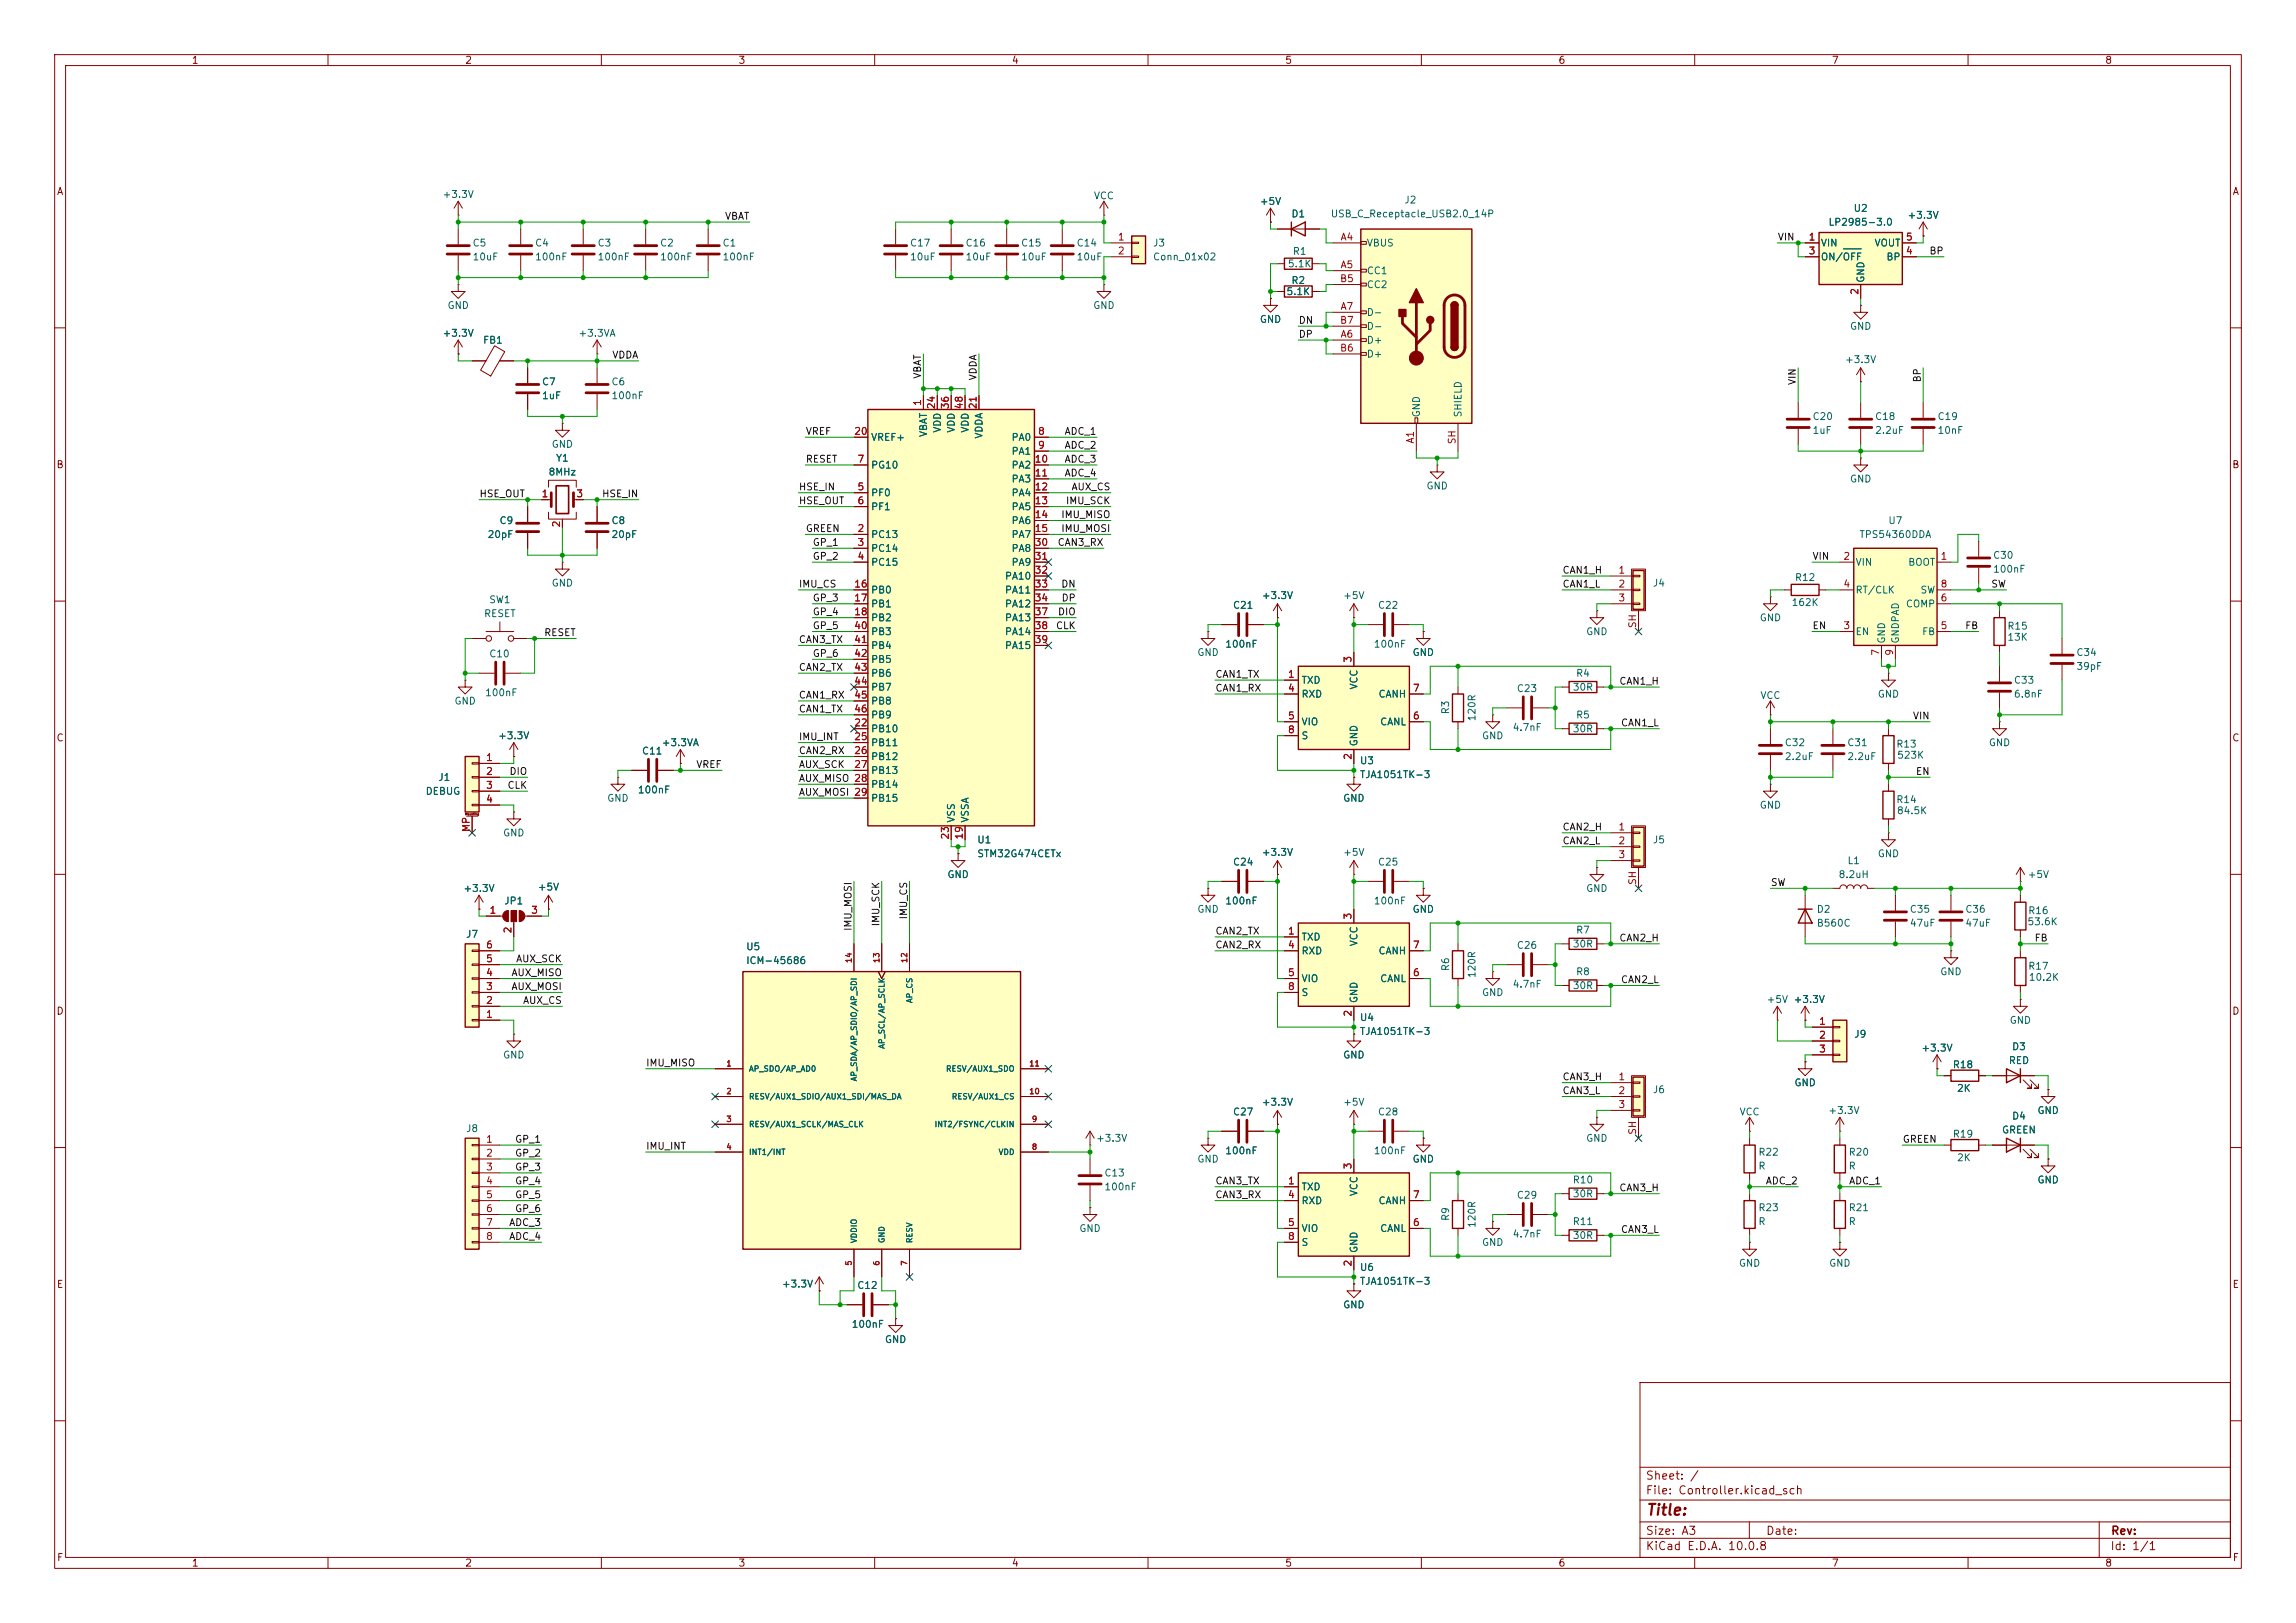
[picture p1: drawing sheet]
<svg xmlns="http://www.w3.org/2000/svg" width="420mm" height="297mm" viewBox="0 0 420 297" stroke-linecap="round" stroke-linejoin="round" font-family="sans-serif">
<defs><g id="words">
<text font-size="2" fill="#840000" x="301" y="277.8">Title:</text>
<g font-size="1.5" fill="#840000">
<text x="300.9" y="273.8">File: Controller.kicad_sch</text>
<text x="300.9" y="271.1">Sheet: /</text>
<text x="300.9" y="281.2">Size: A3</text>
<text x="322.9" y="281.2">Date:</text>
<text x="386" y="281.2">Rev:</text>
<text x="300.9" y="284">KiCad E.D.A. 10.0.8</text>
<text x="385.9" y="284">Id: 1/1</text>
</g>
<g font-size="1.3" fill="#840000">
<text x="35" y="12">1</text>
<text x="85" y="12">2</text>
<text x="135" y="12">3</text>
<text x="185" y="12">4</text>
<text x="235" y="12">5</text>
<text x="285" y="12">6</text>
<text x="335" y="12">7</text>
<text x="385" y="12">8</text>
<text x="10.3" y="36">A</text>
<text x="408.3" y="36">A</text>
<text x="10.2" y="86">B</text>
<text x="408.2" y="86">B</text>
<text x="10.2" y="136">C</text>
<text x="408.2" y="136">C</text>
<text x="10.2" y="186">D</text>
<text x="408.2" y="186">D</text>
<text x="10.3" y="236">E</text>
<text x="408.3" y="236">E</text>
<text x="10.3" y="286">F</text>
<text x="35" y="287">1</text>
<text x="85" y="287">2</text>
<text x="135" y="287">3</text>
<text x="185" y="287">4</text>
<text x="235" y="287">5</text>
<text x="285" y="287">6</text>
<text x="335" y="287">7</text>
<text x="385" y="287">8</text>
<text x="408.3" y="286">F</text>
</g>
<g font-size="1.3" fill="#006464">
<text x="80.9" y="36.5">+3.3V</text>
<text x="200" y="36.8">VCC</text>
<text x="230.3" y="37.8">+5V</text>
<text x="236.1" y="40.1">D1</text>
<text x="243.3" y="40.1">USB_C_Receptacle_USB2.0_14P</text>
<text x="256.8" y="37.5">J2</text>
<text x="334.4" y="41.6">LP2985-3.0</text>
<text x="339" y="39.1">U2</text>
<text x="348.8" y="40.3">+3.3V</text>
<text x="86.3" y="45.4">C5</text>
<text x="86.3" y="48">10uF</text>
<text x="97.8" y="45.4">C4</text>
<text x="97.8" y="48">100nF</text>
<text x="109.2" y="45.4">C3</text>
<text x="109.2" y="48">100nF</text>
<text x="120.6" y="45.4">C2</text>
<text x="120.6" y="48">100nF</text>
<text x="132.1" y="45.4">C1</text>
<text x="132.1" y="48">100nF</text>
<text x="166.4" y="45.4">C17</text>
<text x="166.4" y="48">10uF</text>
<text x="176.5" y="45.4">C16</text>
<text x="176.5" y="48">10uF</text>
<text x="186.7" y="45.4">C15</text>
<text x="186.7" y="48">10uF</text>
<text x="196.8" y="45.4">C14</text>
<text x="196.8" y="48">10uF</text>
<text x="210.8" y="45.4">J3</text>
<text x="210.8" y="48">Conn_01x02</text>
<text x="236.4" y="46.9">R1</text>
<text x="249.9" y="45.4">VBUS</text>
<text x="333" y="45.4">VIN</text>
<text x="333" y="48">ON/OFF</text>
<text x="342.8" y="45.4">VOUT</text>
<text x="345" y="48">BP</text>
<text x="235.5" y="49.2">5.1K</text>
<text x="236.1" y="52.3">R2</text>
<text x="249.9" y="50.5">CC1</text>
<text x="249.9" y="53">CC2</text>
<text x="341.3" y="51.8" transform="rotate(-90 341.3 51.8)">GND</text>
<text x="81.8" y="56.8">GND</text>
<text x="199.9" y="56.8">GND</text>
<text x="230.3" y="59.4">GND</text>
<text x="235.2" y="54.3">5.1K</text>
<text x="249.9" y="58.1">D-</text>
<text x="80.9" y="61.9">+3.3V</text>
<text x="88.3" y="63.2">FB1</text>
<text x="105.7" y="61.9">+3.3VA</text>
<text x="249.9" y="63.2">D+</text>
<text x="249.9" y="65.7">D+</text>
<text x="249.9" y="60.7">D-</text>
<text x="338.3" y="60.7">GND</text>
<text x="99" y="70.8">C7</text>
<text x="111.7" y="70.8">C6</text>
<text x="337.4" y="66.7">+3.3V</text>
<text x="99" y="73.4">1uF</text>
<text x="111.7" y="73.4">100nF</text>
<text x="260" y="76.5" transform="rotate(-90 260 76.5)">GND</text>
<text x="267.7" y="76.5" transform="rotate(-90 267.7 76.5)">SHIELD</text>
<text x="331.5" y="77.2">C20</text>
<text x="342.9" y="77.2">C18</text>
<text x="354.3" y="77.2">C19</text>
<text x="100.8" y="82.2">GND</text>
<text x="159.2" y="81">VREF+</text>
<text x="169.9" y="80.1" transform="rotate(-90 169.9 80.1)">VBAT</text>
<text x="172.4" y="79.3" transform="rotate(-90 172.4 79.3)">VDD</text>
<text x="175" y="79.3" transform="rotate(-90 175 79.3)">VDD</text>
<text x="177.5" y="79.3" transform="rotate(-90 177.5 79.3)">VDD</text>
<text x="180" y="80.4" transform="rotate(-90 180 80.4)">VDDA</text>
<text x="184.9" y="81">PA0</text>
<text x="184.9" y="83.5">PA1</text>
<text x="331.5" y="79.7">1uF</text>
<text x="342.9" y="79.7">2.2uF</text>
<text x="354.3" y="79.7">10nF</text>
<text x="100.2" y="87.3">8MHz</text>
<text x="101.6" y="84.8">Y1</text>
<text x="159.2" y="86.1">PG10</text>
<text x="184.9" y="86.1">PA2</text>
<text x="184.9" y="88.6">PA3</text>
<text x="260.8" y="89.9">GND</text>
<text x="338.3" y="88.6">GND</text>
<text x="159.2" y="91.1">PF0</text>
<text x="159.2" y="93.7">PF1</text>
<text x="184.9" y="91.1">PA4</text>
<text x="184.9" y="93.7">PA5</text>
<text x="89.1" y="98.8">20pF</text>
<text x="91.3" y="96.2">C9</text>
<text x="111.7" y="96.2">C8</text>
<text x="111.7" y="98.8">20pF</text>
<text x="159.2" y="98.8">PC13</text>
<text x="159.2" y="101.3">PC14</text>
<text x="184.9" y="96.2">PA6</text>
<text x="184.9" y="98.8">PA7</text>
<text x="184.9" y="101.3">PA8</text>
<text x="340" y="98.8">TPS54360DDA</text>
<text x="345.3" y="96.2">U7</text>
<text x="100.8" y="107.6">GND</text>
<text x="159.2" y="103.8">PC15</text>
<text x="183.7" y="106.4">PA10</text>
<text x="184.9" y="103.8">PA9</text>
<text x="302.2" y="107.6">J4</text>
<text x="328.2" y="106.6">R12</text>
<text x="339.3" y="103.8">VIN</text>
<text x="349" y="103.8">BOOT</text>
<text x="364.5" y="102.6">C30</text>
<text x="364.5" y="105.1">100nF</text>
<text x="88.4" y="113.2">RESET</text>
<text x="89.4" y="110.7">SW1</text>
<text x="159.2" y="108.9">PB0</text>
<text x="159.2" y="111.5">PB1</text>
<text x="159.2" y="114">PB2</text>
<text x="183.7" y="108.9">PA11</text>
<text x="183.7" y="111.5">PA12</text>
<text x="183.7" y="114">PA13</text>
<text x="225.4" y="111.7">C21</text>
<text x="230.7" y="109.9">+3.3V</text>
<text x="245.6" y="109.9">+5V</text>
<text x="252" y="111.7">C22</text>
<text x="321.8" y="114">GND</text>
<text x="327.6" y="111.2">162K</text>
<text x="339.3" y="108.9">RT/CLK</text>
<text x="348.5" y="111.5">COMP</text>
<text x="351.2" y="108.9">SW</text>
<text x="159.2" y="116.5">PB3</text>
<text x="159.2" y="119.1">PB4</text>
<text x="183.7" y="116.5">PA14</text>
<text x="183.7" y="119.1">PA15</text>
<text x="224" y="118.8">100nF</text>
<text x="251.2" y="118.8">100nF</text>
<text x="290" y="116.5">GND</text>
<text x="339.3" y="116.5">EN</text>
<text x="345.1" y="117.9" transform="rotate(-90 345.1 117.9)">GND</text>
<text x="347.7" y="117.9" transform="rotate(-90 347.7 117.9)">GNDPAD</text>
<text x="351.5" y="116.5">FB</text>
<text x="367.1" y="115.5">R15</text>
<text x="367.1" y="117.5">13K</text>
<text x="89.4" y="120.6">C10</text>
<text x="159.2" y="121.6">PB5</text>
<text x="159.2" y="124.2">PB6</text>
<text x="218.9" y="120.3">GND</text>
<text x="238" y="125.4">TXD</text>
<text x="258.3" y="120.3">GND</text>
<text x="288.2" y="124.2">R4</text>
<text x="368.3" y="125.4">C33</text>
<text x="379.7" y="120.3">C34</text>
<text x="379.7" y="122.9">39pF</text>
<text x="83" y="129.2">GND</text>
<text x="88.6" y="127.7">100nF</text>
<text x="159.2" y="126.7">PB7</text>
<text x="159.2" y="129.2">PB8</text>
<text x="159.2" y="131.8">PB9</text>
<text x="238" y="128">RXD</text>
<text x="248.6" y="126.3" transform="rotate(-90 248.6 126.3)">VCC</text>
<text x="252.1" y="128">CANH</text>
<text x="265.4" y="130.8" transform="rotate(-90 265.4 130.8)">R3</text>
<text x="277.4" y="126.9">C23</text>
<text x="287.6" y="126.7">30R</text>
<text x="288.2" y="131.8">R5</text>
<text x="321.9" y="128.2">VCC</text>
<text x="343.4" y="128">GND</text>
<text x="368.3" y="128">6.8nF</text>
<text x="91" y="135.6">+3.3V</text>
<text x="120.9" y="136.9">+3.3VA</text>
<text x="159.2" y="134.3">PB10</text>
<text x="159.2" y="136.9">PB11</text>
<text x="238" y="133">VIO</text>
<text x="238" y="135.6">S</text>
<text x="248.6" y="136.7" transform="rotate(-90 248.6 136.7)">GND</text>
<text x="252.4" y="133">CANL</text>
<text x="270.2" y="132.1" transform="rotate(-90 270.2 132.1)">120R</text>
<text x="271" y="135.6">GND</text>
<text x="276.6" y="134.1">4.7nF</text>
<text x="287.6" y="134.3">30R</text>
<text x="326.4" y="136.9">C32</text>
<text x="337.8" y="136.9">C31</text>
<text x="346.8" y="137.1">R13</text>
<text x="363.7" y="136.9">GND</text>
<text x="80.1" y="143.2">J1</text>
<text x="117.3" y="138.4">C11</text>
<text x="159.2" y="139.4">PB12</text>
<text x="159.2" y="141.9">PB13</text>
<text x="248.7" y="140.2">U3</text>
<text x="248.7" y="142.7">TJA1051TK-3</text>
<text x="326.4" y="139.4">2.2uF</text>
<text x="337.8" y="139.4">2.2uF</text>
<text x="346.9" y="139.1">523K</text>
<text x="77.8" y="145.7">DEBUG</text>
<text x="111" y="147">GND</text>
<text x="116.6" y="145.5">100nF</text>
<text x="159.2" y="144.5">PB14</text>
<text x="159.2" y="147">PB15</text>
<text x="245.6" y="147">GND</text>
<text x="321.8" y="148.3">GND</text>
<text x="346.8" y="147.3">R14</text>
<text x="346.9" y="149.3">84.5K</text>
<text x="91.9" y="153.4">GND</text>
<text x="175" y="150.6" transform="rotate(-90 175 150.6)">VSS</text>
<text x="177.5" y="150.6" transform="rotate(-90 177.5 150.6)">VSSA</text>
<text x="178.7" y="154.6">U1</text>
<text x="302.2" y="154.6">J5</text>
<text x="173.2" y="161">GND</text>
<text x="178.7" y="157.2">STM32G474CETx</text>
<text x="225.4" y="158.7">C24</text>
<text x="230.7" y="156.9">+3.3V</text>
<text x="245.6" y="156.9">+5V</text>
<text x="252" y="158.7">C25</text>
<text x="336.2" y="161">8.2uH</text>
<text x="337.8" y="158.4">L1</text>
<text x="343.4" y="157.2">GND</text>
<text x="370.8" y="161">+5V</text>
<text x="84.7" y="163.5">+3.3V</text>
<text x="92.1" y="165.8">JP1</text>
<text x="98.3" y="163.3">+5V</text>
<text x="218.9" y="167.3">GND</text>
<text x="224" y="165.8">100nF</text>
<text x="251.2" y="165.8">100nF</text>
<text x="258.3" y="167.3">GND</text>
<text x="290" y="163.5">GND</text>
<text x="332.2" y="167.3">D2</text>
<text x="349.2" y="167.3">C35</text>
<text x="359.4" y="167.3">C36</text>
<text x="370.9" y="167.6">R16</text>
<text x="85.1" y="171.9">J7</text>
<text x="238" y="172.4">TXD</text>
<text x="248.6" y="173.3" transform="rotate(-90 248.6 173.3)">VCC</text>
<text x="277.4" y="173.9">C26</text>
<text x="287.6" y="173.7">30R</text>
<text x="288.2" y="171.1">R7</text>
<text x="332.2" y="169.9">B560C</text>
<text x="349.2" y="169.9">47uF</text>
<text x="359.4" y="169.9">47uF</text>
<text x="370.8" y="169.6">53.6K</text>
<text x="136.4" y="174.2">U5</text>
<text x="136.4" y="176.7">ICM-45686</text>
<text x="238" y="175">RXD</text>
<text x="252.1" y="175">CANH</text>
<text x="265.4" y="177.8" transform="rotate(-90 265.4 177.8)">R6</text>
<text x="270.2" y="179.1" transform="rotate(-90 270.2 179.1)">120R</text>
<text x="288.2" y="178.8">R8</text>
<text x="354.8" y="178.8">GND</text>
<text x="370.9" y="177.7">R17</text>
<text x="371" y="179.8">10.2K</text>
<text x="238" y="180">VIO</text>
<text x="238" y="182.6">S</text>
<text x="248.6" y="183.7" transform="rotate(-90 248.6 183.7)">GND</text>
<text x="252.4" y="180">CANL</text>
<text x="271" y="182.6">GND</text>
<text x="276.6" y="181">4.7nF</text>
<text x="287.6" y="181.3">30R</text>
<text x="323.1" y="183.8">+5V +3.3V</text>
<text x="328" y="183.8">+3.3V</text>
<text x="248.7" y="187.1">U4</text>
<text x="248.7" y="189.7">TJA1051TK-3</text>
<text x="339.1" y="190.2">J9</text>
<text x="367.5" y="187.7">GND</text>
<text x="91.9" y="194">GND</text>
<text x="245.6" y="194">GND</text>
<text x="351.4" y="192.7">+3.3V</text>
<text x="357.1" y="195.8">R18</text>
<text x="367.3" y="195">RED</text>
<text x="367.9" y="192.5">D3</text>
<text x="230.7" y="202.6">+3.3V</text>
<text x="245.6" y="202.6">+5V</text>
<text x="302.2" y="200.4">J6</text>
<text x="328.1" y="199.1">GND</text>
<text x="357.9" y="200.1">2K</text>
<text x="85.1" y="207.5">J8</text>
<text x="200.4" y="209.2">+3.3V</text>
<text x="225.4" y="204.4">C27</text>
<text x="252" y="204.4">C28</text>
<text x="290" y="209.2">GND</text>
<text x="318.1" y="204.4">VCC</text>
<text x="334.3" y="204.2">+3.3V</text>
<text x="357.1" y="208.5">R19</text>
<text x="366.1" y="207.7">GREEN</text>
<text x="367.9" y="205.2">D4</text>
<text x="372.6" y="204.2">GND</text>
<text x="201.9" y="215.6">C13</text>
<text x="218.9" y="213.1">GND</text>
<text x="224" y="211.5">100nF</text>
<text x="251.2" y="211.5">100nF</text>
<text x="258.3" y="213.1">GND</text>
<text x="321.5" y="211.8">R22</text>
<text x="321.5" y="214.3">R</text>
<text x="338.1" y="211.8">R20</text>
<text x="338.1" y="214.3">R</text>
<text x="357.9" y="212.8">2K</text>
<text x="201.9" y="218.1">100nF</text>
<text x="238" y="218.1">TXD</text>
<text x="238" y="220.7">RXD</text>
<text x="248.6" y="219" transform="rotate(-90 248.6 219)">VCC</text>
<text x="252.1" y="220.7">CANH</text>
<text x="277.4" y="219.7">C29</text>
<text x="287.6" y="216.9">R10</text>
<text x="287.6" y="219.4">30R</text>
<text x="321.5" y="221.9">R23</text>
<text x="338.1" y="221.9">R21</text>
<text x="372.6" y="216.9">GND</text>
<text x="197.3" y="225.8">GND</text>
<text x="238" y="225.8">VIO</text>
<text x="252.4" y="225.8">CANL</text>
<text x="265.4" y="223.5" transform="rotate(-90 265.4 223.5)">R9</text>
<text x="270.2" y="224.8" transform="rotate(-90 270.2 224.8)">120R</text>
<text x="276.6" y="226.8">4.7nF</text>
<text x="287.6" y="224.5">R11</text>
<text x="287.6" y="227">30R</text>
<text x="321.5" y="224.5">R</text>
<text x="338.1" y="224.5">R</text>
<text x="238" y="228.3">S</text>
<text x="248.6" y="229.4" transform="rotate(-90 248.6 229.4)">GND</text>
<text x="248.7" y="232.9">U6</text>
<text x="271" y="228.3">GND</text>
<text x="318" y="232.1">GND</text>
<text x="334.5" y="232.1">GND</text>
<text x="142.9" y="235.9">+3.3V</text>
<text x="156.7" y="236.2">C12</text>
<text x="245.6" y="239.7">GND</text>
<text x="248.7" y="235.4">TJA1051TK-3</text>
<text x="155.7" y="243.3">100nF</text>
<text x="161.8" y="246.1">GND</text>
</g>
<g font-size="1.3" fill="#0f0f0f">
<text x="132.5" y="40.5">VBAT</text>
<text x="325.1" y="44.3">VIN</text>
<text x="352.8" y="46.9">BP</text>
<text x="237.5" y="59.6">DN</text>
<text x="111.9" y="65.9">VDDA</text>
<text x="237.5" y="62.1">DP</text>
<text x="168.8" y="69.4" transform="rotate(-90 168.8 69.4)">VBAT</text>
<text x="178.9" y="69.7" transform="rotate(-90 178.9 69.7)">VDDA</text>
<text x="328.8" y="70.6" transform="rotate(-90 328.8 70.6)">VIN</text>
<text x="351.7" y="70.1" transform="rotate(-90 351.7 70.1)">BP</text>
<text x="147.3" y="79.9">VREF</text>
<text x="194.6" y="79.9">ADC_1</text>
<text x="194.6" y="82.4">ADC_2</text>
<text x="147.3" y="85">RESET</text>
<text x="194.6" y="85">ADC_3</text>
<text x="194.6" y="87.5">ADC_4</text>
<text x="87.6" y="91.3">HSE_OUT</text>
<text x="110" y="91.3">HSE_IN</text>
<text x="146" y="90">HSE_IN</text>
<text x="146" y="92.6">HSE_OUT</text>
<text x="194" y="95.1">IMU_MISO</text>
<text x="194.9" y="92.6">IMU_SCK</text>
<text x="195.9" y="90">AUX_CS</text>
<text x="147.3" y="97.7">GREEN</text>
<text x="148.6" y="100.2">GP_1</text>
<text x="193.4" y="100.2">CAN3_RX</text>
<text x="194" y="97.7">IMU_MOSI</text>
<text x="146" y="107.8">IMU_CS</text>
<text x="148.6" y="102.7">GP_2</text>
<text x="194" y="107.8">DN</text>
<text x="285.7" y="107.8">CAN1_L</text>
<text x="285.7" y="105.3">CAN1_H</text>
<text x="331.4" y="102.7">VIN</text>
<text x="364.1" y="107.8">SW</text>
<text x="148.6" y="110.4">GP_3</text>
<text x="148.6" y="112.9">GP_4</text>
<text x="193.4" y="112.9">DIO</text>
<text x="194.1" y="110.4">DP</text>
<text x="99.4" y="116.7">RESET</text>
<text x="146" y="118">CAN3_TX</text>
<text x="148.6" y="115.4">GP_5</text>
<text x="193.1" y="115.4">CLK</text>
<text x="331.4" y="115.4">EN</text>
<text x="359.4" y="115.4">FB</text>
<text x="146" y="123.1">CAN2_TX</text>
<text x="148.6" y="120.5">GP_6</text>
<text x="222.2" y="124.3">CAN1_TX</text>
<text x="296.1" y="125.6">CAN1_H</text>
<text x="146" y="128.1">CAN1_RX</text>
<text x="146" y="130.7">CAN1_TX</text>
<text x="222.2" y="126.9">CAN1_RX</text>
<text x="349.8" y="132">VIN</text>
<text x="146" y="135.8">IMU_INT</text>
<text x="296.4" y="133.2">CAN1_L</text>
<text x="93.1" y="142.1">DIO</text>
<text x="127.3" y="140.8">VREF</text>
<text x="146" y="138.3">CAN2_RX</text>
<text x="146" y="140.8">AUX_SCK</text>
<text x="146" y="143.4">AUX_MISO 28</text>
<text x="350.4" y="142.1">EN</text>
<text x="92.7" y="144.7">CLK</text>
<text x="146" y="145.9">AUX_MOSI 29</text>
<text x="285.7" y="152.3">CAN2_H</text>
<text x="285.7" y="154.8">CAN2_L</text>
<text x="323.8" y="162.4">SW</text>
<text x="156.1" y="170.5" transform="rotate(-90 156.1 170.5)">IMU_MOSI</text>
<text x="161.2" y="169.6" transform="rotate(-90 161.2 169.6)">IMU_SCK</text>
<text x="166.2" y="168.4" transform="rotate(-90 166.2 168.4)">IMU_CS</text>
<text x="222.2" y="173.9">CAN2_RX</text>
<text x="222.2" y="171.3">CAN2_TX</text>
<text x="296.1" y="172.6">CAN2_H</text>
<text x="372.1" y="172.6">FB</text>
<text x="93.5" y="178.9">AUX_MISO</text>
<text x="94.3" y="176.4">AUX_SCK</text>
<text x="93.5" y="181.5">AUX_MOSI</text>
<text x="95.6" y="184">AUX_CS</text>
<text x="296.4" y="180.2">CAN2_L</text>
<text x="118.1" y="195.5">IMU_MISO</text>
<text x="285.7" y="198">CAN3_H</text>
<text x="285.7" y="200.5">CAN3_L</text>
<text x="94.1" y="209.4">GP_1</text>
<text x="348" y="209.4">GREEN</text>
<text x="94.1" y="214.5">GP_3</text>
<text x="94.1" y="212">GP_2</text>
<text x="118.1" y="210.7">IMU_INT</text>
<text x="94.1" y="217">GP_4</text>
<text x="94.1" y="219.6">GP_5</text>
<text x="222.2" y="217">CAN3_TX</text>
<text x="222.2" y="219.6">CAN3_RX</text>
<text x="296.1" y="218.3">CAN3_H</text>
<text x="322.9" y="217">ADC_2</text>
<text x="338.1" y="217">ADC_1</text>
<text x="93" y="227.2">ADC_4</text>
<text x="93" y="224.7">ADC_3</text>
<text x="94.1" y="222.1">GP_6</text>
<text x="296.4" y="225.9">CAN3_L</text>
</g>
<g font-size="1.3" fill="#a90000">
<text x="204.4" y="44.3">1</text>
<text x="204.4" y="46.9">2</text>
<text x="245.1" y="44.3">A4</text>
<text x="330.7" y="44.3">1</text>
<text x="330.7" y="46.9">3</text>
<text x="348.5" y="46.9">4</text>
<text x="348.5" y="44.3">5</text>
<text x="245" y="51.9">B5</text>
<text x="245.1" y="49.4">A5</text>
<text x="245" y="59.6">B7</text>
<text x="245.1" y="57">A7</text>
<text x="340.2" y="54.1" transform="rotate(-90 340.2 54.1)">2</text>
<text x="245" y="64.6">B6</text>
<text x="245.1" y="62.1">A6</text>
<text x="168.8" y="74.4" transform="rotate(-90 168.8 74.4)">1</text>
<text x="171.3" y="75" transform="rotate(-90 171.3 75)">24</text>
<text x="173.9" y="75" transform="rotate(-90 173.9 75)">36</text>
<text x="176.4" y="75" transform="rotate(-90 176.4 75)">48</text>
<text x="178.9" y="75" transform="rotate(-90 178.9 75)">21</text>
<text x="156.1" y="79.9">20</text>
<text x="189.8" y="79.9">8</text>
<text x="189.8" y="82.4">9</text>
<text x="258.9" y="81.3" transform="rotate(-90 258.9 81.3)">A1</text>
<text x="266.6" y="81.4" transform="rotate(-90 266.6 81.4)">SH</text>
<text x="156.7" y="85">7</text>
<text x="189.2" y="85">10</text>
<text x="189.2" y="87.5">11</text>
<text x="99" y="91.3">1</text>
<text x="105.3" y="91.3">3</text>
<text x="156.7" y="90">5</text>
<text x="156.7" y="92.6">6</text>
<text x="189.2" y="90">12</text>
<text x="189.2" y="92.6">13</text>
<text x="189.2" y="95.1">14</text>
<text x="102.7" y="96.6" transform="rotate(-90 102.7 96.6)">2</text>
<text x="156.7" y="97.7">2</text>
<text x="156.7" y="100.2">3</text>
<text x="189.2" y="97.7">15</text>
<text x="189.2" y="100.2">30</text>
<text x="156.1" y="107.8">16</text>
<text x="156.7" y="102.7">4</text>
<text x="189.2" y="102.7">31</text>
<text x="189.2" y="105.3">32</text>
<text x="189.2" y="107.8">33</text>
<text x="295.9" y="105.3">1</text>
<text x="295.9" y="107.8">2</text>
<text x="337.1" y="102.7">2</text>
<text x="337.1" y="107.8">4</text>
<text x="354.9" y="102.7">1</text>
<text x="354.9" y="107.8">8</text>
<text x="156.1" y="110.4">17</text>
<text x="156.1" y="112.9">18</text>
<text x="189.2" y="110.4">34</text>
<text x="189.2" y="112.9">37</text>
<text x="295.9" y="110.4">3</text>
<text x="354.9" y="110.4">6</text>
<text x="156.1" y="115.4">40</text>
<text x="156.1" y="118">41</text>
<text x="189.2" y="115.4">38</text>
<text x="189.2" y="118">39</text>
<text x="299.6" y="115.1" transform="rotate(-90 299.6 115.1)">SH</text>
<text x="337.1" y="115.4">3</text>
<text x="354.9" y="115.4">5</text>
<text x="156.1" y="120.5">42</text>
<text x="156.1" y="123.1">43</text>
<text x="156.1" y="125.6">44</text>
<text x="235.5" y="124.3">1</text>
<text x="247.5" y="121.4" transform="rotate(-90 247.5 121.4)">3</text>
<text x="344" y="120.1" transform="rotate(-90 344 120.1)">7</text>
<text x="346.6" y="120.1" transform="rotate(-90 346.6 120.1)">9</text>
<text x="156.1" y="128.1">45</text>
<text x="156.1" y="130.7">46</text>
<text x="235.5" y="126.9">4</text>
<text x="235.5" y="131.9">5</text>
<text x="258.3" y="131.9">6</text>
<text x="258.3" y="126.9">7</text>
<text x="156.1" y="133.2">22</text>
<text x="156.1" y="135.8">25</text>
<text x="235.5" y="134.5">8</text>
<text x="88.8" y="139.6">1</text>
<text x="88.8" y="142.1">2</text>
<text x="156.1" y="138.3">26</text>
<text x="156.1" y="140.8">27</text>
<text x="156.1" y="143.4">28</text>
<text x="247.5" y="139.2" transform="rotate(-90 247.5 139.2)">2</text>
<text x="88.8" y="144.6">3</text>
<text x="88.8" y="147.2">4</text>
<text x="156.1" y="145.9">29</text>
<text x="86.2" y="152.4" transform="rotate(-90 86.2 152.4)">MP</text>
<text x="173.9" y="153.7" transform="rotate(-90 173.9 153.7)">23</text>
<text x="176.4" y="153.7" transform="rotate(-90 176.4 153.7)">19</text>
<text x="295.9" y="152.3">1</text>
<text x="295.9" y="154.8">2</text>
<text x="295.9" y="157.3">3</text>
<text x="89.4" y="167.5">1</text>
<text x="97.1" y="167.5">3</text>
<text x="299.6" y="162.1" transform="rotate(-90 299.6 162.1)">SH</text>
<text x="88.8" y="173.9">6</text>
<text x="93.8" y="170.9" transform="rotate(-90 93.8 170.9)">2</text>
<text x="235.5" y="171.3">1</text>
<text x="235.5" y="173.9">4</text>
<text x="247.5" y="168.4" transform="rotate(-90 247.5 168.4)">3</text>
<text x="258.3" y="173.9">7</text>
<text x="88.8" y="178.9">4</text>
<text x="88.8" y="176.4">5</text>
<text x="235.5" y="178.9">5</text>
<text x="258.3" y="178.9">6</text>
<text x="88.8" y="184">2</text>
<text x="88.8" y="181.5">3</text>
<text x="235.5" y="181.5">8</text>
<text x="88.8" y="186.6">1</text>
<text x="247.5" y="186.2" transform="rotate(-90 247.5 186.2)">2</text>
<text x="332.6" y="187.8">1</text>
<text x="332.6" y="190.4">2</text>
<text x="295.9" y="198">1</text>
<text x="332.6" y="192.9">3</text>
<text x="295.9" y="200.5">2</text>
<text x="295.9" y="203.1">3</text>
<text x="88.8" y="209.4">1</text>
<text x="299.6" y="207.8" transform="rotate(-90 299.6 207.8)">SH</text>
<text x="88.8" y="212">2</text>
<text x="88.8" y="214.5">3</text>
<text x="247.5" y="214.1" transform="rotate(-90 247.5 214.1)">3</text>
<text x="88.8" y="217">4</text>
<text x="88.8" y="219.6">5</text>
<text x="235.5" y="217">1</text>
<text x="235.5" y="219.6">4</text>
<text x="258.3" y="219.6">7</text>
<text x="88.8" y="222.1">6</text>
<text x="88.8" y="224.7">7</text>
<text x="88.8" y="227.2">8</text>
<text x="235.5" y="224.7">5</text>
<text x="235.5" y="227.2">8</text>
<text x="258.3" y="224.7">6</text>
<text x="247.5" y="231.9" transform="rotate(-90 247.5 231.9)">2</text>
</g>
<g font-size="1" fill="#a90000">
<text x="156" y="176.3" transform="rotate(-90 156 176.3)">14</text>
<text x="161.1" y="176.3" transform="rotate(-90 161.1 176.3)">13</text>
<text x="166.2" y="176.3" transform="rotate(-90 166.2 176.3)">12</text>
<text x="132.8" y="195.4">1</text>
<text x="188.2" y="195.4">11</text>
<text x="132.8" y="200.5">2</text>
<text x="188.2" y="200.5">10</text>
<text x="132.8" y="205.6">3</text>
<text x="188.6" y="205.6">9</text>
<text x="132.8" y="210.6">4</text>
<text x="188.6" y="210.6">8</text>
<text x="156" y="231.7" transform="rotate(-90 156 231.7)">5</text>
<text x="161.1" y="231.7" transform="rotate(-90 161.1 231.7)">6</text>
<text x="166.2" y="231.7" transform="rotate(-90 166.2 231.7)">7</text>
</g>
<g font-size="1" fill="#006464">
<text x="167.1" y="183.7" transform="rotate(-90 167.1 183.7)">AP_CS</text>
<text x="136.9" y="196.3">AP_SDO/AP_AD0</text>
<text x="157" y="198" transform="rotate(-90 157 198)">AP_SDA/AP_SDIO/AP_SDI</text>
<text x="162.1" y="192" transform="rotate(-90 162.1 192)">AP_SCL/AP_SCLK</text>
<text x="172.9" y="196.3">RESV/AUX1_SDO</text>
<text x="136.9" y="201.4">RESV/AUX1_SDIO/AUX1_SDI/MAS_DA</text>
<text x="174" y="201.4">RESV/AUX1_CS</text>
<text x="136.9" y="206.5">RESV/AUX1_SCLK/MAS_CLK</text>
<text x="170.9" y="206.5">INT2/FSYNC/CLKIN</text>
<text x="136.9" y="211.6">INT1/INT</text>
<text x="182.6" y="211.6">VDD</text>
<text x="157" y="227.6" transform="rotate(-90 157 227.6)">VDDIO</text>
<text x="162.1" y="227.6" transform="rotate(-90 162.1 227.6)">GND</text>
<text x="167.1" y="227.6" transform="rotate(-90 167.1 227.6)">RESV</text>
</g>
<text font-size=".4" fill="#840000" x="85" y="149.3">Mounting</text>
</g></defs>
<g fill="none" stroke="#840000" stroke-width=".18">
<path d="M10 10h400v277h-400zM12 12h396v273h-396zM60 10v2M110 10v2M160 10v2M210 10v2M260 10v2M310 10v2M360 10v2M232.4 38.1l-.8 1.3M232.4 38.1l.8 1.3M232.4 38.1v2.5"/>
<path d="M232.4 40.6h.1M233.7 41.9h7.6M233.7 48.3h1.2M233.7 53.3h1.2M240 48.3h1.3M240 53.3h1.3M10 60h2M340.4 69.9h.1M340.4 67.3l-.8 1.3M340.4 67.3l.7 1.3M340.4 67.3v2.6M340.4 73.7v2.8"/>
<path d="M340.4 78.5v2.8M351.8 73.7v2.8M351.8 78.5v2.8M408 60h2M340.4 83.8v1.3h1.2l-1.2 1.3-1.3-1.3h1.3M340.4 83.8h.1M10 110h2M326.4 108h1.3M332.7 108h1.3M408 110h2M10 160h2M292.1 158.8v1.2h1.3l-1.3 1.3-1.3-1.3h1.3"/>
<path d="M292.1 158.8h.1M408 160h2M285.7 172.7h1.3M292.1 172.7h1.3M285.7 180.3h1.3M292.1 180.3h1.3M10 210h2M285.7 218.4h1.3M292.1 218.4h1.3M408 210h2M285.7 226.1h1.3M292.1 226.1h1.3"/>
<path d="M300 253h108v32h-108zM10 260h2M300 278.5h108M300 274.5h108M300 268.5h108M320 278.5v3M384 278.5v6.5M408 260h2M60 285v2M110 285v2M160 285v2M210 285v2"/>
<path d="M260 285v2M300 281.5h108M310 285v2M360 285v2"/>
</g>
<path d="M234.9 47.2h5.1v2.1h-5.1zM234.9 52.3h5.1v2.1h-5.1zM236.2 41.9l2.6-1.3v2.6zM236.2 40.6v2.6M327.7 106.9h5v2.1h-5zM287 179.3h5.1v2.1h-5.1zM287 171.7h5.1v2h-5.1zM287 217.4h5.1v2.1h-5.1zM287 225h5.1v2.1h-5.1z" fill="none" stroke="#840000" stroke-width=".25"/>
<path d="M338.3 76.7h4.1M338.3 78.2h4.1M349.8 76.7h4M349.8 78.2h4" fill="none" stroke="#840000" stroke-width=".51"/>
<path d="M298.7 151.4h2v7.1h-2z" fill="#ffffc2"/>
<path d="M328.9 73.7v2.8M328.9 78.5v2.8M361.9 99.1v2.8M361.9 103.9v2.8M294.6 152.4h4.1M294.6 154.9h4.1M294.6 157.5h4.1M298.4 151.1h2.6v7.7h-2.6zM298.7 152.3h1.3v.2h-1.3zM298.7 154.8h1.3v.3h-1.3zM298.7 157.4h1.3v.2h-1.3zM299.7 158.8v3.8" fill="none" stroke="#840000" stroke-width=".18"/>
<path d="M298.7 151.4h2v7.1h-2z" fill="none" stroke="#840000" stroke-width=".25"/>
<path d="M326.9 76.7h4.1M326.9 78.2h4.1M359.9 102.1h4.1M359.9 103.6h4.1" fill="none" stroke="#840000" stroke-width=".51"/>
<path d="M339.1 100.3h15.2v17.8h-15.2z" fill="#ffffc2"/>
<path d="M339.1 100.3h15.2v17.8h-15.2z" fill="none" stroke="#840000" stroke-width=".25"/>
<g fill="none" stroke="#840000" stroke-width=".18">
<path d="M340.4 55.9v1.3h1.2l-1.2 1.2-1.3-1.2h1.3M340.4 55.9h.1M351.8 43.2h.1M351.8 40.6l-.8 1.3M351.8 40.6l.8 1.3M351.8 40.6v2.6M336.5 102.9h2.6M336.5 115.6h2.6M336.5 108h2.6M344.2 118.1v2.6M346.7 118.1v2.6M354.3 102.9h2.6"/>
<path d="M354.3 115.6h2.6M354.3 108h2.6M354.3 110.5h2.6"/>
</g>
<path d="M332.7 42.5h15.3v9.6h-15.3z" fill="#ffffc2"/>
<path d="M332.7 42.5h15.3v9.6h-15.3zM364.7 113h2.1v5.1h-2.1z" fill="none" stroke="#840000" stroke-width=".25"/>
<g fill="none" stroke="#840000" stroke-width=".18">
<path d="M83.8 39.4h.1M83.8 36.8l-.7 1.3M83.8 36.8l.8 1.3M83.8 36.8v2.6M95.2 41.9v2.8M95.2 46.7v2.8M106.7 41.9v2.8M106.7 46.7v2.8M118.1 41.9v2.8M118.1 46.7v2.8M330.2 44.5h2.5M330.2 47h2.5"/>
<path d="M340.4 52.1v2.5M348 44.5h2.5M348 47h2.5M365.8 111.8v1.2M365.8 118.1v1.3M345.4 123.2v1.3h1.3l-1.3 1.2-1.2-1.2h1.2M345.4 123.2h.1M292.1 204.5v1.2h1.3l-1.3 1.3-1.3-1.3h1.3M292.1 204.5h.1M273 223.5v1.3h1.3l-1.3 1.3-1.2-1.3h1.2M273 223.5h.1"/>
</g>
<path d="M337.2 45.5h3.3" fill="none" stroke="#006464" stroke-width=".18"/>
<path d="M93.2 45h4.1M93.2 46.5h4.1M104.6 45h4.1M104.6 46.5h4.1M116.1 45h4M116.1 46.5h4" fill="none" stroke="#840000" stroke-width=".51"/>
<path d="M298.7 197.1h2v7.1h-2z" fill="#ffffc2"/>
<g fill="none" stroke="#840000" stroke-width=".18">
<path d="M83.8 41.9v2.8M83.8 46.7v2.8M223.5 114.3h2.8M228.3 114.3h2.8M233.7 113h.1M233.7 110.5l-.8 1.3M233.7 110.5l.7 1.3M233.7 110.5v2.5M247.6 113h.1M247.6 110.5l-.7 1.3M247.6 110.5l.8 1.3M247.6 110.5v2.5"/>
<path d="M250.2 114.3h2.8M255 114.3h2.8M260.3 115.6v1.2h-1.2l1.2 1.3 1.3-1.3h-1.3M260.3 115.6h.1M247.6 142.2v1.3h1.3l-1.3 1.3-1.2-1.3h1.2M247.6 142.2h.1M294.6 198.1h4.1M298.4 196.9h2.6v7.6h-2.6zM298.7 198h1.3v.2h-1.3zM294.6 200.7h4.1M294.6 203.2h4.1M298.7 200.5h1.3v.3h-1.3z"/>
<path d="M298.7 203.1h1.3v.2h-1.3zM299.7 204.5v3.8M320 207h.1M320 204.5v2.5M320 208.3v1.3M320 214.6v1.3M320 204.5l-.7 1.2M320 204.5l.8 1.2M275.6 222.2h2.8M280.4 222.2h2.8"/>
</g>
<path d="M298.7 197.1h2v7.1h-2zM319 209.6h2.1v5h-2.1z" fill="none" stroke="#840000" stroke-width=".25"/>
<path d="M81.8 45h4.1M81.8 46.5h4.1M226.6 112.3v4M228.1 112.3v4M253.2 112.3v4M254.8 112.3v4M278.6 220.2v4.1M280.2 220.2v4.1" fill="none" stroke="#840000" stroke-width=".51"/>
<path d="M237.5 121.9h20.3v15.3h-20.3z" fill="#ffffc2"/>
<path d="M237.5 121.9h20.3v15.3h-20.3zM319 219.7h2.1v5.1h-2.1z" fill="none" stroke="#840000" stroke-width=".25"/>
<g fill="none" stroke="#840000" stroke-width=".18">
<path d="M232.4 54.6v1.3h1.3l-1.3 1.3-1.3-1.3h1.3M232.4 54.6h.1M247.6 119.4v2.5M323.8 109.2v1.3h1.3l-1.3 1.3-1.2-1.3h1.2M323.8 109.2h.1M234.9 124.5h2.6M234.9 127h2.6M234.9 132.1h2.6M234.9 134.6h2.6M247.6 137.2v2.5M257.8 127h2.5M257.8 132.1h2.5"/>
<path d="M323.8 130.8h.1M323.8 128.3l-.7 1.2M323.8 128.3l.8 1.2M323.8 128.3v2.5M323.8 133.4v2.7M323.8 138.2v2.8M323.8 143.5v1.3h1.3l-1.3 1.3-1.2-1.3h1.2M323.8 143.5h.1M320 218.4v1.3M320 227.3v1.3h-1.2l1.2 1.3 1.3-1.3h-1.3M320 227.3h.1M320 224.8v1.3"/>
</g>
<path d="M321.8 136.4h4.1M321.8 137.9h4.1" fill="none" stroke="#840000" stroke-width=".51"/>
<path d="M248.9 41.9h20.3v35.6h-20.3z" fill="#ffffc2"/>
<g fill="none" stroke="#840000" stroke-width=".18">
<path d="M243.8 44.5h5.1M243.8 49.5h5.1M243.8 57.2h5.1M243.8 52.1h5.1M243.8 59.7h5.1M248.9 44.2h1v.5h-1zM248.9 49.3h1v.5h-1zM248.9 51.8h1v.5h-1zM248.9 56.9h1v.5h-1zM248.9 59.4h1v.5h-1zM243.8 62.2h5.1M243.8 64.8h5.1"/>
<path d="M248.9 62h1v.5h-1zM248.9 64.5h1v.5h-1zM258.8 76.5h.5v1h-.5zM259.1 77.5v5.1M266.7 77.5v5.1M85.1 124.5v1.2h1.3l-1.3 1.3-1.3-1.3h1.3M85.1 124.5h.1M233.7 205.7h.1M233.7 203.2l-.8 1.3M233.7 203.2l.7 1.3M233.7 203.2v2.5"/>
</g>
<path d="M248.9 41.9h20.3v35.6h-20.3zM265.4 55.9a.64 .64 0 0 1 .7-.7 .64 .64 0 0 1 .6 .7M265.4 63.5a.64 .64 0 0 0 .7 .6 .64 .64 0 0 0 .6-.6" fill="none" stroke="#840000" stroke-width=".25"/>
<path d="M256.5 57.9v1.3l2.6 2.5M259.1 55.4v10.1M261.6 59.2v1.3l-2.5 2.5M264.7 54.5a1.91 1.91 0 0 1 2.1-.4 1.91 1.91 0 0 1 1.2 1.8v7.6a1.91 1.91 0 0 1-1.9 1.9 1.91 1.91 0 0 1-1.9-1.9v-7.8l.1-.6z" fill="none" stroke="#840000" stroke-width=".51"/>
<g fill="#840000" stroke="#840000" stroke-width=".25">
<path d="M265.4 55.9h1.3v7.6h-1.3z"/>
<path d="M265.6 55.4a.64 .64 0 0 1 .7-.1 .64 .64 0 0 1 .4 .6h-1.3z"/>
<path d="M265.4 63.5h1.3a.64 .64 0 0 1-.6 .6 .64 .64 0 0 1-.7-.6z"/>
<path d="M259.1 52.8l1.2 2.6h-2.5z"/>
<path d="M255.9 56.6h1.3v1.3h-1.3z"/>
<circle cx="261.6" cy="58.5" r=".63"/>
</g>
<circle cx="259.1" cy="65.5" r="1.27" fill="#840000" stroke="#840000" stroke-width=".18"/>
<path d="M85.1 138.4h2.5v10.2h-2.5z" fill="#ffffc2"/>
<path d="M85.1 138.4h2.5v10.2h-2.5z" fill="none" stroke="#840000" stroke-width=".25"/>
<g fill="none" stroke="#840000" stroke-width=".18">
<path d="M83.8 52.1v1.2h1.3l-1.3 1.3-1.3-1.3h1.3M83.8 52.1h.1M129.5 41.9v2.8M129.5 46.7v2.8M174 41.9v2.8M174 46.7v2.8M201.9 52.1v1.2h1.3l-1.3 1.3-1.2-1.3h1.2M201.9 52.1h.1M83.8 64.8h.1M83.8 62.2l-.7 1.3M83.8 62.2l.8 1.3M83.8 62.2v2.6"/>
<path d="M86.4 66h2.5M90.5 63.3l1.8 1.1-2.5 4.4-1.9-1.1zM91.4 66h2.6M96.5 67.3v2.8M96.5 72.1v2.8M102.9 77.5v1.2h1.2l-1.2 1.3-1.3-1.3h1.3M102.9 77.5h.1M109.2 64.8h.1M109.2 62.2v2.6M109.2 67.3v2.8M109.2 72.1v2.8M109.2 62.2l-.7 1.3"/>
<path d="M109.2 62.2l.8 1.3M96.5 92.7v2.8M96.5 97.5v2.8M99.1 91.4h1.7M100.3 89.2v-1.3h5.1v1.3M100.3 93.7v1.3h5.1v-1.3M102.9 95v1.5M104.9 91.4h1.8M109.2 92.7v2.8M109.2 97.5v2.8M86.4 139.6h1.2v.2h-1.2zM87.6 139.7h3.8"/>
<path d="M85.3 149.4h2.1M86.4 142.1h1.2v.3h-1.2zM86.4 144.7h1.2v.2h-1.2zM86.4 147.2h1.2v.2h-1.2zM86.4 149.4v3M87.6 142.2h3.8M87.6 144.8h3.8M87.6 147.3h3.8M221 162.6v1.2h1.2l-1.2 1.3-1.3-1.3h1.3M221 162.6h.1M247.6 189.2v1.3h1.3l-1.3 1.3-1.2-1.3h1.2M247.6 189.2h.1"/>
<path d="M223.5 207h2.8M228.3 207h2.8M247.6 205.7h.1M247.6 203.2l-.7 1.3M247.6 203.2l.8 1.3M247.6 203.2v2.5"/>
</g>
<g fill="none" stroke="#840000" stroke-width=".51">
<path d="M127.5 45h4.1M127.5 46.5h4.1M172 45h4M172 46.5h4M94.5 70.4h4.1M94.5 71.9h4.1M107.2 70.4h4.1M107.2 71.9h4.1M94.5 95.8h4.1M94.5 97.3h4.1M100.8 90.2v2.5M104.9 90.2v2.5"/>
<path d="M107.2 95.8h4.1M107.2 97.3h4.1M226.6 205v4M228.1 205v4"/>
</g>
<path d="M101.7 88.9h2.3v5.1h-2.3z" fill="none" stroke="#840000" stroke-width=".3"/>
<path d="M207 43.2h2.5v5.1h-2.5z" fill="#ffffc2"/>
<path d="M207 43.2h2.5v5.1h-2.5z" fill="none" stroke="#840000" stroke-width=".25"/>
<g fill="none" stroke="#840000" stroke-width=".18">
<path d="M201.9 39.4h.1M201.9 36.8l-.7 1.3M201.9 36.8l.8 1.3M201.9 36.8v2.6M184.1 41.9v2.8M184.1 46.7v2.8M194.3 41.9v2.8M194.3 46.7v2.8M203.2 44.5h3.8M203.2 47h3.8M207 44.3h1.3v.3h-1.3zM207 46.9h1.3v.2h-1.3z"/>
<path d="M369.6 182.9v1.3h1.2l-1.2 1.2-1.3-1.2h1.3M369.6 182.9h.1"/>
</g>
<path d="M182.1 45h4.1M182.1 46.5h4.1M192.3 45h4M192.3 46.5h4" fill="none" stroke="#840000" stroke-width=".51"/>
<path d="M158.7 74.9h30.5v76.2h-30.5z" fill="#ffffc2"/>
<path d="M158.7 74.9h30.5v76.2h-30.5zM356.9 195.8h5v2.1h-5zM367 195.6l2.6 1.3-2.6 1.2zM369.6 195.6v2.5M335.5 219.7h2.1v5.1h-2.1zM335.5 209.6h2.1v5h-2.1z" fill="none" stroke="#840000" stroke-width=".25"/>
<g fill="none" stroke="#840000" stroke-width=".18">
<path d="M168.9 72.4v2.5M171.4 72.4v2.5M174 72.4v2.5M176.5 72.4v2.5M179.1 72.4v2.5M156.2 97.8h2.5M156.2 90.2h2.5M156.2 92.7h2.5M156.2 85.1h2.5M156.2 80h2.5M189.2 97.8h2.6M189.2 90.2h2.6"/>
<path d="M189.2 92.7h2.6M189.2 85.1h2.6M189.2 80h2.6M189.2 82.6h2.6M189.2 87.6h2.6M189.2 95.3h2.6M156.2 100.3h2.5M156.2 102.9h2.5M156.2 108h2.5M156.2 110.5h2.5M156.2 113h2.5M156.2 115.6h2.5"/>
<path d="M156.2 118.1h2.5M189.2 100.3h2.6M189.2 102.9h2.6M189.2 108h2.6M189.2 110.5h2.6M189.2 113h2.6M189.2 105.4h2.6M189.2 115.6h2.6M189.2 118.1h2.6M221 115.6v1.2h1.2l-1.2 1.3-1.3-1.3h1.3M221 115.6h.1M87.6 123.2h2.8"/>
<path d="M92.5 123.2h2.7M156.2 133.4h2.5M156.2 135.9h2.5M156.2 138.4h2.5M156.2 120.7h2.5M156.2 123.2h2.5M156.2 125.7h2.5M156.2 128.3h2.5M156.2 130.8h2.5M156.2 141h2.5M156.2 143.5h2.5M156.2 146.1h2.5"/>
<path d="M174 151.1v2.6M176.5 151.1v2.6M325.1 186.7h.1M325.1 184.2l-.7 1.2M325.1 184.2l.8 1.2M325.1 184.2v2.5M330.2 186.7h.1M330.2 194.3v1.3h-1.3l1.3 1.3 1.3-1.3h-1.3M330.2 194.3h.1M330.2 184.2l.8 1.2M330.2 184.2l-.8 1.2M330.2 184.2v2.5"/>
<path d="M354.3 195.6h.1M354.3 193l.8 1.3M354.3 193l-.7 1.3M354.3 193v2.6M355.6 196.9h1.3M361.9 196.9h1.3M364.5 196.9h7.6M370.1 197.6l1.5 1.5h-.8h.8v-.7M371.3 197.6l1.6 1.5h-.8h.8v-.7M374.6 199.4v1.3h-1.2l1.2 1.2 1.3-1.2h-1.3M374.6 199.4h.1M336.5 207h.1"/>
<path d="M336.5 204.5v2.5M336.5 208.3v1.3M336.5 214.6v1.3M336.5 218.4v1.3M336.5 204.5l.8 1.2M336.5 204.5l-.7 1.2M374.6 212.1v1.3h-1.2l1.2 1.2 1.3-1.2h-1.3M374.6 212.1h.1M336.5 227.3v1.3h-1.2l1.2 1.3 1.3-1.3h-1.3M336.5 227.3h.1M336.5 224.8v1.3"/>
</g>
<path d="M90.7 121.2v4M92.2 121.2v4" fill="none" stroke="#840000" stroke-width=".51"/>
<path d="M335.3 186.7h2.5v7.6h-2.5z" fill="#ffffc2"/>
<path d="M335.3 186.7h2.5v7.6h-2.5zM356.9 208.5h5v2.1h-5zM367 208.3l2.6 1.3-2.6 1.2zM369.6 208.3v2.5" fill="none" stroke="#840000" stroke-width=".25"/>
<g fill="none" stroke="#840000" stroke-width=".18">
<path d="M163.8 41.9v2.8M163.8 46.7v2.8M331.5 188h3.8M331.5 190.5h3.8M331.5 193h3.8M335.3 187.8h1.2v.3h-1.2zM335.3 190.4h1.2v.2h-1.2zM335.3 192.9h1.2v.3h-1.2zM199.4 209.6h.1M199.4 207v2.6M199.4 212.1v2.8M199.4 216.9v2.8"/>
<path d="M199.4 207l-.8 1.3M199.4 207l.8 1.3M221 208.3v1.3h1.2l-1.2 1.2-1.3-1.2h1.3M221 208.3h.1M355.6 209.6h1.3M361.9 209.6h1.3M364.5 209.6h7.6M370.1 210.3l1.5 1.5h-.8h.8v-.7M371.3 210.3l1.6 1.5h-.8h.8v-.7M199.4 221v1.2h1.3l-1.3 1.3-1.3-1.3h1.3M199.4 221h.1"/>
</g>
<path d="M161.8 45h4.1M161.8 46.5h4.1M197.4 215.1h4M197.4 216.7h4" fill="none" stroke="#840000" stroke-width=".51"/>
<path d="M237.5 214.6h20.3v15.3h-20.3z" fill="#ffffc2"/>
<path d="M265.7 127h2v5.1h-2zM328.9 166.4h2.6M330.2 166.4l1.3 2.5h-2.6zM237.5 214.6h20.3v15.3h-20.3z" fill="none" stroke="#840000" stroke-width=".25"/>
<g fill="none" stroke="#840000" stroke-width=".18">
<path d="M94 138.4h.1M94 135.9l-.8 1.3M94 135.9l.7 1.3M94 135.9v2.5M266.7 125.7v1.3M266.7 132.1v1.3M115.6 141h2.8M120.4 141h2.8M175.3 156.2v1.3h1.2l-1.2 1.3-1.3-1.3h1.3M175.3 156.2h.1M330.2 163.8v7.7M234.9 217.2h2.6"/>
<path d="M234.9 219.7h2.6M247.6 212.1v2.5M257.8 219.7h2.5M154.9 238.8h2.8M159.8 238.8h2.8M234.9 224.8h2.6M234.9 227.3h2.6M247.6 229.9v2.5M257.8 224.8h2.5M163.8 241.3v1.3h1.3l-1.3 1.2-1.2-1.2h1.2M163.8 241.3h.1"/>
</g>
<path d="M118.6 138.9v4.1M120.1 138.9v4.1M158 236.7v4.1M159.5 236.7v4.1" fill="none" stroke="#840000" stroke-width=".51"/>
<path d="M135.9 177.8h50.8v50.8h-50.8z" fill="#ffffc2"/>
<path d="M135.9 177.8h50.8v50.8h-50.8z" fill="none" stroke="#840000" stroke-width=".25"/>
<g fill="none" stroke="#840000" stroke-width=".18">
<path d="M365.8 121.9v2.8M365.8 126.7v2.8M94 148.6v1.3h1.2l-1.2 1.2-1.3-1.2h1.3M94 148.6h.1M113 142.2v1.3h1.3l-1.3 1.3-1.2-1.3h1.2M113 142.2h.1M345.4 152.4v1.3h1.3l-1.3 1.2-1.2-1.2h1.2M345.4 152.4h.1M156.2 172.7v5.1M160.7 177.8l.6 1.3 .6-1.3M161.3 172.7v5.1M166.4 172.7v5.1"/>
<path d="M250.2 161.3h2.8M255 161.3h2.8M260.3 162.6v1.2h-1.2l1.2 1.3 1.3-1.3h-1.3M260.3 162.6h.1M356.9 174v1.3h1.2l-1.2 1.2-1.3-1.2h1.3M356.9 174h.1M94 189.2v1.3h1.2l-1.2 1.3-1.3-1.3h1.3M94 189.2h.1M130.8 195.6h5.1M186.7 195.6h5.1M130.8 200.7h5.1M130.8 205.7h5.1"/>
<path d="M130.8 210.8h5.1M186.7 200.7h5.1M186.7 205.7h5.1M186.7 210.8h5.1M149.9 236.2h.1M149.9 233.7l.7 1.2M149.9 233.7l-.8 1.2M149.9 233.7v2.5M156.2 228.6v5.1M161.3 228.6v5.1M166.4 228.6v5.1"/>
</g>
<path d="M363.7 125h4.1M363.7 126.5h4.1M253.2 159.3v4M254.8 159.3v4" fill="none" stroke="#840000" stroke-width=".51"/>
<path d="M85.1 172.7h2.5v15.3h-2.5z" fill="#ffffc2"/>
<path d="M85.1 172.7h2.5v15.3h-2.5zM368.6 165.1h2v5.1h-2zM368.6 175.3h2v5h-2zM265.7 219.7h2v5.1h-2z" fill="none" stroke="#840000" stroke-width=".25"/>
<g fill="none" stroke="#840000" stroke-width=".18">
<path d="M369.6 158.8v2.5M369.6 158.8l-.8 1.2M369.6 158.8l.7 1.2M86.4 178.9h1.2v.3h-1.2zM86.4 176.4h1.2v.3h-1.2zM86.4 173.9h1.2v.2h-1.2zM87.6 166.4h.1M87.6 179.1h3.8M87.6 176.5h3.8M87.6 174h3.8M87.6 163.8l-.7 1.3M87.6 163.8l.8 1.3"/>
<path d="M87.6 163.8v2.6M88.9 167.6h3M93 166.6v2.1M94 168.7v2.8M95 166.6v2.1M96 167.6h3.1M100.3 166.4h.1M100.3 163.8l-.7 1.3M100.3 163.8l.8 1.3M100.3 163.8v2.6M335.3 162.6h1.2a.64 .64 0 0 1 .7-.7 .64 .64 0 0 1 .6 .7 .64 .64 0 0 1 .7-.7 .64 .64 0 0 1 .6 .7 .64 .64 0 0 1 .6-.7 .64 .64 0 0 1 .7 .7 .64 .64 0 0 1 .6-.7 .64 .64 0 0 1 .6 .7h1.3M356.9 163.8v2.8"/>
<path d="M356.9 168.7v2.8M369.6 161.3h.1M369.6 163.8v1.3M369.6 170.2v1.3M369.6 174v1.3M86.4 186.6h1.2v.2h-1.2zM86.4 184h1.2v.3h-1.2zM86.4 181.5h1.2v.2h-1.2zM87.6 186.7h3.8M87.6 184.2h3.8M87.6 181.6h3.8M369.6 180.3v1.3"/>
<path d="M266.7 218.4v1.3M247.6 234.9v1.3h1.3l-1.3 1.3-1.2-1.3h1.2M247.6 234.9h.1M266.7 224.8v1.3"/>
</g>
<path d="M354.8 166.9h4.1M354.8 168.4h4.1" fill="none" stroke="#840000" stroke-width=".51"/>
<g fill="#840000" stroke="#840000" stroke-width=".18">
<path d="M92.2 166.9l.8-.3v2.1a1.02 1.02 0 0 1-1-.7 1.02 1.02 0 0 1 .2-1.1z"/>
<path d="M93.5 166.6h1v2.1h-1z"/>
<path d="M95 166.6a1.02 1.02 0 0 1 1 1 1.02 1.02 0 0 1-1 1.1z"/>
</g>
<path d="M85.1 208.3h2.5v20.3h-2.5z" fill="#ffffc2"/>
<path d="M344.4 134.6h2.1v5.1h-2.1zM344.4 144.8h2.1v5.1h-2.1zM265.7 174h2v5.1h-2zM85.1 208.3h2.5v20.3h-2.5z" fill="none" stroke="#840000" stroke-width=".25"/>
<g fill="none" stroke="#840000" stroke-width=".18">
<path d="M262.9 85.1v1.3h1.3l-1.3 1.2-1.3-1.2h1.3M262.9 85.1h.1M86.4 116.8h2.5M88.9 115.6h5.1M91.4 113.8v1.8M94 116.8h2.5M102.9 102.9v1.2h1.2l-1.2 1.3-1.3-1.3h1.3M102.9 102.9h.1M292.1 111.8v1.2h1.3l-1.3 1.3-1.3-1.3h1.3M292.1 111.8h.1M377.2 116.8v2.8M273 130.8v1.3h1.3l-1.3 1.3-1.2-1.3h1.2"/>
<path d="M273 130.8h.1M335.3 133.4v2.7M335.3 138.2v2.8M345.4 133.4v1.2M345.4 139.7v1.3M377.2 121.7v2.8M345.4 143.5v1.3M345.4 149.9v1.2M266.7 172.7v1.3M266.7 179.1v1.2M273 177.8v1.3h1.3l-1.3 1.2-1.2-1.2h1.2M273 177.8h.1"/>
<path d="M275.6 176.5h2.8M280.4 176.5h2.8M346.7 163.8v2.8M346.7 168.7v2.8M86.4 209.4h1.2v.3h-1.2zM86.4 212h1.2v.2h-1.2zM86.4 214.5h1.2v.3h-1.2zM86.4 217h1.2v.3h-1.2zM86.4 219.6h1.2v.2h-1.2zM87.6 209.6h3.8M87.6 212.1h3.8M87.6 214.6h3.8"/>
<path d="M87.6 217.2h3.8M87.6 219.7h3.8M250.2 207h2.8M255 207h2.8M260.3 208.3v1.3h-1.2l1.2 1.2 1.3-1.2h-1.3M260.3 208.3h.1M86.4 222.1h1.2v.3h-1.2zM86.4 224.7h1.2v.2h-1.2zM86.4 227.2h1.2v.3h-1.2zM87.6 222.2h3.8M87.6 224.8h3.8M87.6 227.3h3.8"/>
<circle cx="89.4" cy="116.8" r=".51"/>
<circle cx="93.5" cy="116.8" r=".51"/>
</g>
<path d="M375.2 119.9h4M333.2 136.4h4.1M333.2 137.9h4.1M375.2 121.4h4M278.6 174.5v4.1M280.2 174.5v4.1M344.7 166.9h4M344.7 168.4h4M253.2 205v4M254.8 205v4" fill="none" stroke="#840000" stroke-width=".51"/>
<path d="M298.7 104.4h2v7.1h-2z" fill="#ffffc2"/>
<g fill="none" stroke="#840000" stroke-width=".18">
<path d="M294.6 105.4h4.1M294.6 108h4.1M294.6 110.5h4.1M298.4 104.1h2.6v7.7h-2.6zM298.7 105.3h1.3v.2h-1.3zM298.7 107.8h1.3v.3h-1.3zM298.7 110.4h1.3v.2h-1.3zM299.7 111.8v3.8M124.5 139.7h.1M124.5 137.2l-.8 1.2M124.5 137.2l.7 1.2M124.5 137.2v2.5"/>
<path d="M365.8 132.1v1.3h1.2l-1.2 1.2-1.3-1.2h1.3M365.8 132.1h.1M247.6 157.5l-.7 1.3M247.6 157.5l.8 1.3M247.6 157.5v2.5M223.5 161.3h2.8M228.3 161.3h2.8M247.6 160h.1"/>
</g>
<path d="M298.7 104.4h2v7.1h-2z" fill="none" stroke="#840000" stroke-width=".25"/>
<path d="M226.6 159.3v4M228.1 159.3v4" fill="none" stroke="#840000" stroke-width=".51"/>
<path d="M237.5 168.9h20.3v15.3h-20.3z" fill="#ffffc2"/>
<path d="M287 124.7h5.1v2h-5.1zM287 132.3h5.1v2.1h-5.1zM237.5 168.9h20.3v15.3h-20.3z" fill="none" stroke="#840000" stroke-width=".25"/>
<g fill="none" stroke="#840000" stroke-width=".18">
<path d="M232.4 40.6h.1M232.4 54.6h.1M233.7 53.3h1.2M233.7 41.9h2.5M238.8 41.9h2.5M240 53.3h1.3M330.2 44.5h2.5M330.2 47h2.5M340.4 52.1v2.5M348 44.5h2.5M348 47h2.5M351.8 43.2h.1"/>
<path d="M83.8 64.8h.1M86.4 66h2.5M91.4 66h2.6M96.5 67.3v2.8M96.5 72.1v2.8M168.9 72.4v2.5M171.4 72.4v2.5M174 72.4v2.5M176.5 72.4v2.5M179.1 72.4v2.5M96.5 92.7v2.8M96.5 97.5v2.8"/>
<path d="M99.1 91.4h1.2M102.9 95.3v1.2M105.4 91.4h1.3M109.2 92.7v2.8M109.2 97.5v2.8M156.2 97.8h2.5M156.2 90.2h2.5M156.2 92.7h2.5M156.2 85.1h2.5M156.2 80h2.5M189.2 97.8h2.6M189.2 90.2h2.6"/>
<path d="M189.2 92.7h2.6M189.2 85.1h2.6M189.2 80h2.6M189.2 82.6h2.6M189.2 87.6h2.6M189.2 95.3h2.6M156.2 100.3h2.5M156.2 102.9h2.5M156.2 108h2.5M156.2 110.5h2.5M156.2 113h2.5M156.2 115.6h2.5"/>
<path d="M156.2 118.1h2.5M189.2 100.3h2.6M189.2 102.9h2.6M189.2 108h2.6M189.2 110.5h2.6M189.2 113h2.6M189.2 105.4h2.6M189.2 115.6h2.6M189.2 118.1h2.6M223.5 114.3h2.8M228.3 114.3h2.8M233.7 113h.1"/>
<path d="M247.6 119.4v2.5M260.3 115.6h.1M87.6 139.7h3.8M94 138.4h.1M124.5 139.7h.1M156.2 125.7h2.5M156.2 133.4h2.5M156.2 135.9h2.5M156.2 138.4h2.5M156.2 120.7h2.5M156.2 123.2h2.5M156.2 128.3h2.5"/>
<path d="M156.2 130.8h2.5M234.9 124.5h2.6M234.9 127h2.6M234.9 132.1h2.6M234.9 134.6h2.6M247.6 137.2v2.5M257.8 127h2.5M257.8 132.1h2.5M275.6 129.5h2.8M280.4 129.5h2.8M285.7 125.7h1.3M285.7 133.4h1.3"/>
<path d="M292.1 125.7h1.3M292.1 133.4h1.3M86.4 149.4v3M87.6 142.2h3.8M87.6 144.8h3.8M87.6 147.3h3.8M115.6 141h2.8M120.4 141h2.8M156.2 141h2.5M156.2 143.5h2.5M156.2 146.1h2.5M174 151.1v2.6"/>
<path d="M175.3 156.2h.1M176.5 151.1v2.6M233.7 157.5l-.8 1.3M233.7 157.5l.7 1.3M233.7 157.5v2.5M247.6 142.2h.1M87.6 166.4h.1M87.6 174h3.8M87.6 179.1h3.8M87.6 176.5h3.8M88.9 167.6h2.5M94 168.9v2.6"/>
<path d="M96.5 167.6h2.6M100.3 166.4h.1M156.2 172.7v5.1M160.7 177.8l.6 1.3 .6-1.3M161.3 172.7v5.1M166.4 172.7v5.1M223.5 161.3h2.8M228.3 161.3h2.8M233.7 160h.1M234.9 171.5h2.6M234.9 174h2.6M234.9 179.1h2.6"/>
<path d="M247.6 166.4v2.5M257.8 174h2.5M257.8 179.1h2.5M260.3 162.6h.1M87.6 181.6h3.8M87.6 186.7h3.8M87.6 184.2h3.8M130.8 195.6h5.1M186.7 195.6h5.1M234.9 181.6h2.6M247.6 189.2h.1M247.6 184.2v2.5"/>
<path d="M330.2 186.7h.1M330.2 194.3h.1M331.5 188h3.8M331.5 190.5h3.8M331.5 193h3.8M354.3 195.6h.1M355.6 196.9h1.3M361.9 196.9h1.3M364.5 196.9h2.5M369.6 196.9h2.5M374.6 199.4h.1M130.8 200.7h5.1"/>
<path d="M130.8 205.7h5.1M130.8 210.8h5.1M186.7 200.7h5.1M186.7 205.7h5.1M186.7 210.8h5.1M223.5 207h2.8M228.3 207h2.8M233.7 205.7h.1M234.9 217.2h2.6M234.9 219.7h2.6M247.6 212.1v2.5M257.8 219.7h2.5"/>
<path d="M260.3 208.3h.1M364.5 209.6h2.5M369.6 209.6h2.5M374.6 212.1h.1M149.9 236.2h.1M154.9 238.8h2.8M156.2 228.6v5.1M159.8 238.8h2.8M161.3 228.6v5.1M166.4 228.6v5.1M234.9 224.8h2.6M234.9 227.3h2.6"/>
<path d="M247.6 234.9h.1M247.6 229.9v2.5M257.8 224.8h2.5M163.8 241.3h.1"/>
</g>
<path d="M278.6 127.5v4.1M280.2 127.5v4.1" fill="none" stroke="#840000" stroke-width=".51"/>
<g fill="none" stroke="#009600" stroke-width=".18">
<path d="M83.8 39.4v2.5M201.9 39.4v5.1h1.3M83.8 40.6h53.4M83.8 49.5v2.6M95.2 40.6v1.3M95.2 49.5v1.3M106.7 40.6v1.3M106.7 49.5v1.3M118.1 40.6v1.3M118.1 49.5v1.3M129.5 49.5v1.3h-45.7M129.5 40.6v1.3"/>
<path d="M163.8 49.5v1.3h38.1M174 40.6v1.3M174 49.5v1.3M184.1 40.6v1.3M184.1 49.5v1.3M194.3 40.6v1.3M194.3 49.5v1.3M201.9 40.6h-38.1v1.3M203.2 47h-1.3v5.1M232.4 53.3h1.3M232.4 40.6v1.3h1.3M233.7 48.3h-1.3v6.3"/>
<path d="M237.5 59.7h6.3M241.3 41.9h1.3v2.6h1.2M241.3 48.3h1.3v1.2h1.2M243.8 52.1h-1.2v1.2h-1.3M243.8 57.2h-1.2v2.5M325.1 44.5h5.1M328.9 44.5v2.5h1.3M340.4 54.6v1.3M350.5 47h5.1M351.8 43.2v1.3h-1.3M83.8 64.8v1.2h2.6M94 66h22.8"/>
<path d="M96.5 66v1.3M96.5 74.9v1.3h12.7v-1.3M102.9 76.2v1.3M109.2 64.8v2.5M168.9 71.1h7.6v1.3M168.9 64.8v7.6M171.4 71.1v1.3M174 71.1v1.3M179.1 64.8v7.6M237.5 62.2h6.3M242.6 62.2v2.6h1.2M328.9 67.3v6.4"/>
<path d="M340.4 69.9v3.8M351.8 67.3v6.4M87.6 91.4h11.5M96.5 91.4v1.3M102.9 96.5v6.4M106.7 91.4h10.1M109.2 91.4v1.3M146 90.2h10.2M146 92.7h10.2M147.3 97.8h8.9M147.3 85.1h8.9M147.3 80h8.9"/>
<path d="M191.8 97.8h11.4M191.8 85.1h8.9M191.8 90.2h11.4M191.8 92.7h11.4M191.8 80h8.9M191.8 87.6h8.9M191.8 95.3h11.4M191.8 82.6h8.9M259.1 82.6v1.2h7.6v-1.2M262.9 83.8v1.3M328.9 81.3v1.3h22.9v-1.3M340.4 81.3v2.5"/>
<path d="M361.9 99.1v-1.3h-3.8v5.1h-1.2M86.4 116.8h-1.3v7.7M96.5 100.3v1.3h12.7v-1.3M96.5 116.8h8.9M97.8 116.8v6.4h-2.6M146 108h10.2M146 118.1h10.2M148.6 110.5h7.6M148.6 115.6h7.6M148.6 100.3h7.6M148.6 102.9h7.6M148.6 113h7.6"/>
<path d="M191.8 108h5M191.8 110.5h5M191.8 115.6h5M191.8 100.3h10.1M191.8 113h5M223.5 114.3h-2.5v1.3M231.1 114.3h2.6M233.7 113v19.1h1.2M247.6 114.3h2.6M247.6 113v6.4M257.8 114.3h2.5v1.3M285.7 108h8.9"/>
<path d="M285.7 105.4h8.9M294.6 110.5h-2.5v1.3M326.4 108h-2.6v1.2M331.5 115.6h5M331.5 102.9h5M334 108h2.5M356.9 108h10.1M356.9 110.5h20.3v6.3M356.9 115.6h5M361.9 106.7v1.3M365.8 110.5v1.3M365.8 119.4v2.5"/>
<path d="M85.1 123.2h2.5M94 138.4v1.3h-2.6M124.5 139.7v1.3M146 130.8h10.2M146 135.9h10.2M146 123.2h10.2M146 128.3h10.2M146 138.4h10.2M148.6 120.7h7.6M222.2 124.5h12.7M222.2 127h12.7M234.9 134.6h-1.2v6.4h13.9"/>
<path d="M247.6 139.7v2.5M260.3 132.1h1.3v5.1h33v-3.8M266.7 121.9v3.8M266.7 133.4v3.8M275.6 129.5h-2.6v1.3M283.2 129.5h1.3M285.7 125.7h-1.2v7.7h1.2M293.4 125.7h10.1M293.4 133.4h10.1M294.6 125.7v-3.8h-33v5.1h-1.3M323.8 132.1h29.3M323.8 130.8v2.6"/>
<path d="M335.3 132.1v1.3M344.2 120.7v1.2h2.5v-1.2M345.4 121.9v1.3M345.4 132.1v1.3M365.8 129.5v2.6M377.2 124.5v6.3h-11.4M91.4 142.2h5.1M91.4 147.3h2.6v1.3M91.4 144.8h5.1M115.6 141h-2.6v1.2M123.2 141h8.9M146 141h10.2"/>
<path d="M146 143.5h10.2M146 146.1h10.2M174 153.7v1.2h2.5v-1.2M175.3 154.9v1.3M285.7 154.9h8.9M285.7 152.4h8.9M294.6 157.5h-2.5v1.3M323.8 141v2.5M335.3 141v1.2h-11.5M345.4 141v2.5M345.4 151.1v1.3M345.4 142.2h7.7"/>
<path d="M87.6 166.4v1.2h1.3M91.4 179.1h11.5M91.4 176.5h11.5M94 171.5v2.5h-2.6M100.3 166.4v1.2h-1.2M156.2 161.3v11.4M161.3 161.3v11.4M166.4 161.3v11.4M222.2 174h12.7M222.2 171.5h12.7M223.5 161.3h-2.5v1.3M231.1 161.3h2.6"/>
<path d="M233.7 160v19.1h1.2M247.6 161.3h2.6M247.6 160v6.4M257.8 161.3h2.5v1.3M260.3 179.1h1.3v5.1h33v-3.9M266.7 168.9v3.8M275.6 176.5h-2.6v1.3M283.2 176.5h1.3M285.7 172.7h-1.2v7.6h1.2M293.4 172.7h10.1M294.6 172.7v-3.8h-33v5.1h-1.3M323.8 162.6h11.5"/>
<path d="M330.2 171.5v1.2h26.7M330.2 162.6v1.2M342.9 162.6h26.7M346.7 162.6v1.2M346.7 171.5v1.2M356.9 162.6v1.2M356.9 171.5v2.5M369.6 161.3v2.5M369.6 171.5v2.5M369.6 172.7h5M91.4 184.2h11.5M91.4 181.6h11.5"/>
<path d="M91.4 186.7h2.6v2.5M118.1 195.6h12.7M234.9 181.6h-1.2v6.4h13.9M247.6 186.7v2.5M266.7 180.3v3.9M285.7 198.1h8.9M293.4 180.3h10.1M325.1 186.7v3.8h6.4M330.2 186.7v1.3h1.3M331.5 193h-1.3v1.3M354.3 195.6v1.3h1.3M363.2 196.9h1.3"/>
<path d="M369.6 181.6v1.3M372.1 196.9h2.5v2.5M91.4 214.6h7.7M91.4 217.2h7.7M91.4 212.1h7.7M91.4 219.7h7.7M91.4 209.6h7.7M118.1 210.8h12.7M191.8 210.8h7.6M199.4 209.6v2.5M199.4 219.7v1.3M222.2 217.2h12.7"/>
<path d="M222.2 219.7h12.7M223.5 207h-2.5v1.3M231.1 207h2.6M233.7 205.7v19.1h1.2M247.6 205.7v6.4M247.6 207h2.6M257.8 207h2.5v1.3M266.7 214.6v3.8M285.7 218.4h-1.2v7.7h1.2M285.7 200.7h8.9M293.4 218.4h10.1M294.6 218.4v-3.8h-33v5.1h-1.3"/>
<path d="M294.6 203.2h-2.5v1.3M320 207v1.3M320 215.9v2.5M320 217.2h8.9M336.5 217.2h7.7M336.5 207v1.3M336.5 215.9v2.5M348 209.6h7.6M363.2 209.6h1.3M372.1 209.6h2.5v2.5M91.4 224.8h7.7M91.4 227.3h7.7"/>
<path d="M91.4 222.2h7.7M149.9 236.2v2.6h5M156.2 233.7v2.5h-2.5v2.6M161.3 233.7v2.5h2.5v5.1M162.6 238.8h1.2M234.9 227.3h-1.2v6.4h13.9M247.6 232.4v2.5M260.3 224.8h1.3v5.1h33v-3.8M266.7 226.1v3.8M275.6 222.2h-2.6v1.3M283.2 222.2h1.3M293.4 226.1h10.1"/>
<path d="M320 226.1v1.2M336.5 226.1v1.2"/>
</g>
<g fill="none" stroke="#000084" stroke-width=".18">
<path d="M191.2 104.8l1.2 1.2M191.2 102.3l1.2 1.2M191.2 117.5l1.2 1.2M192.4 104.8l-1.2 1.2M192.4 102.3l-1.2 1.2M192.4 117.5l-1.2 1.2M299.1 115l1.2 1.2M300.3 115l-1.2 1.2M155.6 132.7l1.2 1.3M155.6 125.1l1.2 1.2M156.8 132.7l-1.2 1.3M156.8 125.1l-1.2 1.2"/>
<path d="M85.8 151.8l1.2 1.2M87 151.8l-1.2 1.2M299.1 162l1.2 1.2M300.3 162l-1.2 1.2M191.2 195l1.2 1.2M192.4 195l-1.2 1.2M130.2 200.1l1.2 1.2M130.2 205.1l1.2 1.2M131.4 200.1l-1.2 1.2M131.4 205.1l-1.2 1.2M191.2 205.1l1.2 1.2M191.2 200.1l1.2 1.2"/>
<path d="M192.4 205.1l-1.2 1.2M192.4 200.1l-1.2 1.2M299.1 207.7l1.2 1.2M300.3 207.7l-1.2 1.2M165.8 233.1l1.2 1.2M167 233.1l-1.2 1.2"/>
</g>
<path d="M337.2 45.5h3.3" fill="none" stroke="#006464" stroke-width=".18"/>
<g fill="#009600">
<circle cx="346.7" cy="172.7" r=".46"/>
<circle cx="330.2" cy="162.6" r=".46"/>
<circle cx="356.9" cy="172.7" r=".46"/>
<circle cx="346.7" cy="162.6" r=".46"/>
<circle cx="369.6" cy="162.6" r=".46"/>
<circle cx="356.9" cy="162.6" r=".46"/>
<circle cx="369.6" cy="172.7" r=".46"/>
<circle cx="266.7" cy="214.6" r=".46"/>
<circle cx="266.7" cy="229.9" r=".46"/>
<circle cx="233.7" cy="207" r=".46"/>
<circle cx="247.6" cy="233.7" r=".46"/>
<circle cx="266.7" cy="168.9" r=".46"/>
<circle cx="284.5" cy="176.5" r=".46"/>
<circle cx="266.7" cy="184.2" r=".46"/>
<circle cx="294.6" cy="218.4" r=".46"/>
<circle cx="320" cy="217.2" r=".46"/>
<circle cx="284.5" cy="222.2" r=".46"/>
<circle cx="294.6" cy="226.1" r=".46"/>
<circle cx="294.6" cy="180.3" r=".46"/>
<circle cx="294.6" cy="172.7" r=".46"/>
<circle cx="336.5" cy="217.2" r=".46"/>
<circle cx="199.4" cy="210.8" r=".46"/>
<circle cx="233.7" cy="161.3" r=".46"/>
<circle cx="247.6" cy="161.3" r=".46"/>
<circle cx="247.6" cy="207" r=".46"/>
<circle cx="247.6" cy="188" r=".46"/>
<circle cx="194.3" cy="50.8" r=".46"/>
<circle cx="201.9" cy="50.8" r=".46"/>
<circle cx="174" cy="40.6" r=".46"/>
<circle cx="184.1" cy="40.6" r=".46"/>
<circle cx="171.4" cy="71.1" r=".46"/>
<circle cx="194.3" cy="40.6" r=".46"/>
<circle cx="184.1" cy="50.8" r=".46"/>
<circle cx="201.9" cy="40.6" r=".46"/>
<circle cx="96.5" cy="91.4" r=".46"/>
<circle cx="96.5" cy="66" r=".46"/>
<circle cx="102.9" cy="76.2" r=".46"/>
<circle cx="109.2" cy="91.4" r=".46"/>
<circle cx="102.9" cy="101.6" r=".46"/>
<circle cx="85.1" cy="123.2" r=".46"/>
<circle cx="129.5" cy="40.6" r=".46"/>
<circle cx="118.1" cy="50.8" r=".46"/>
<circle cx="109.2" cy="66" r=".46"/>
<circle cx="168.9" cy="71.1" r=".46"/>
<circle cx="174" cy="50.8" r=".46"/>
<circle cx="174" cy="71.1" r=".46"/>
<circle cx="118.1" cy="40.6" r=".46"/>
<circle cx="106.7" cy="50.8" r=".46"/>
<circle cx="106.7" cy="40.6" r=".46"/>
<circle cx="95.2" cy="40.6" r=".46"/>
<circle cx="95.2" cy="50.8" r=".46"/>
<circle cx="83.8" cy="50.8" r=".46"/>
<circle cx="83.8" cy="40.6" r=".46"/>
<circle cx="361.9" cy="108" r=".46"/>
<circle cx="328.9" cy="44.5" r=".46"/>
<circle cx="365.8" cy="110.5" r=".46"/>
<circle cx="340.4" cy="82.6" r=".46"/>
<circle cx="232.4" cy="53.3" r=".46"/>
<circle cx="323.8" cy="142.2" r=".46"/>
<circle cx="294.6" cy="133.4" r=".46"/>
<circle cx="323.8" cy="132.1" r=".46"/>
<circle cx="266.7" cy="137.2" r=".46"/>
<circle cx="266.7" cy="121.9" r=".46"/>
<circle cx="247.6" cy="141" r=".46"/>
<circle cx="335.3" cy="132.1" r=".46"/>
<circle cx="345.4" cy="132.1" r=".46"/>
<circle cx="345.4" cy="121.9" r=".46"/>
<circle cx="365.8" cy="130.8" r=".46"/>
<circle cx="345.4" cy="142.2" r=".46"/>
<circle cx="242.6" cy="62.2" r=".46"/>
<circle cx="242.6" cy="59.7" r=".46"/>
<circle cx="233.7" cy="114.3" r=".46"/>
<circle cx="247.6" cy="114.3" r=".46"/>
<circle cx="262.9" cy="83.8" r=".46"/>
<circle cx="294.6" cy="125.7" r=".46"/>
<circle cx="284.5" cy="129.5" r=".46"/>
<circle cx="163.8" cy="238.8" r=".46"/>
<circle cx="153.7" cy="238.8" r=".46"/>
<circle cx="175.3" cy="154.9" r=".46"/>
<circle cx="124.5" cy="141" r=".46"/>
<circle cx="97.8" cy="116.8" r=".46"/>
</g>
<use href="#words"/>
</svg>
